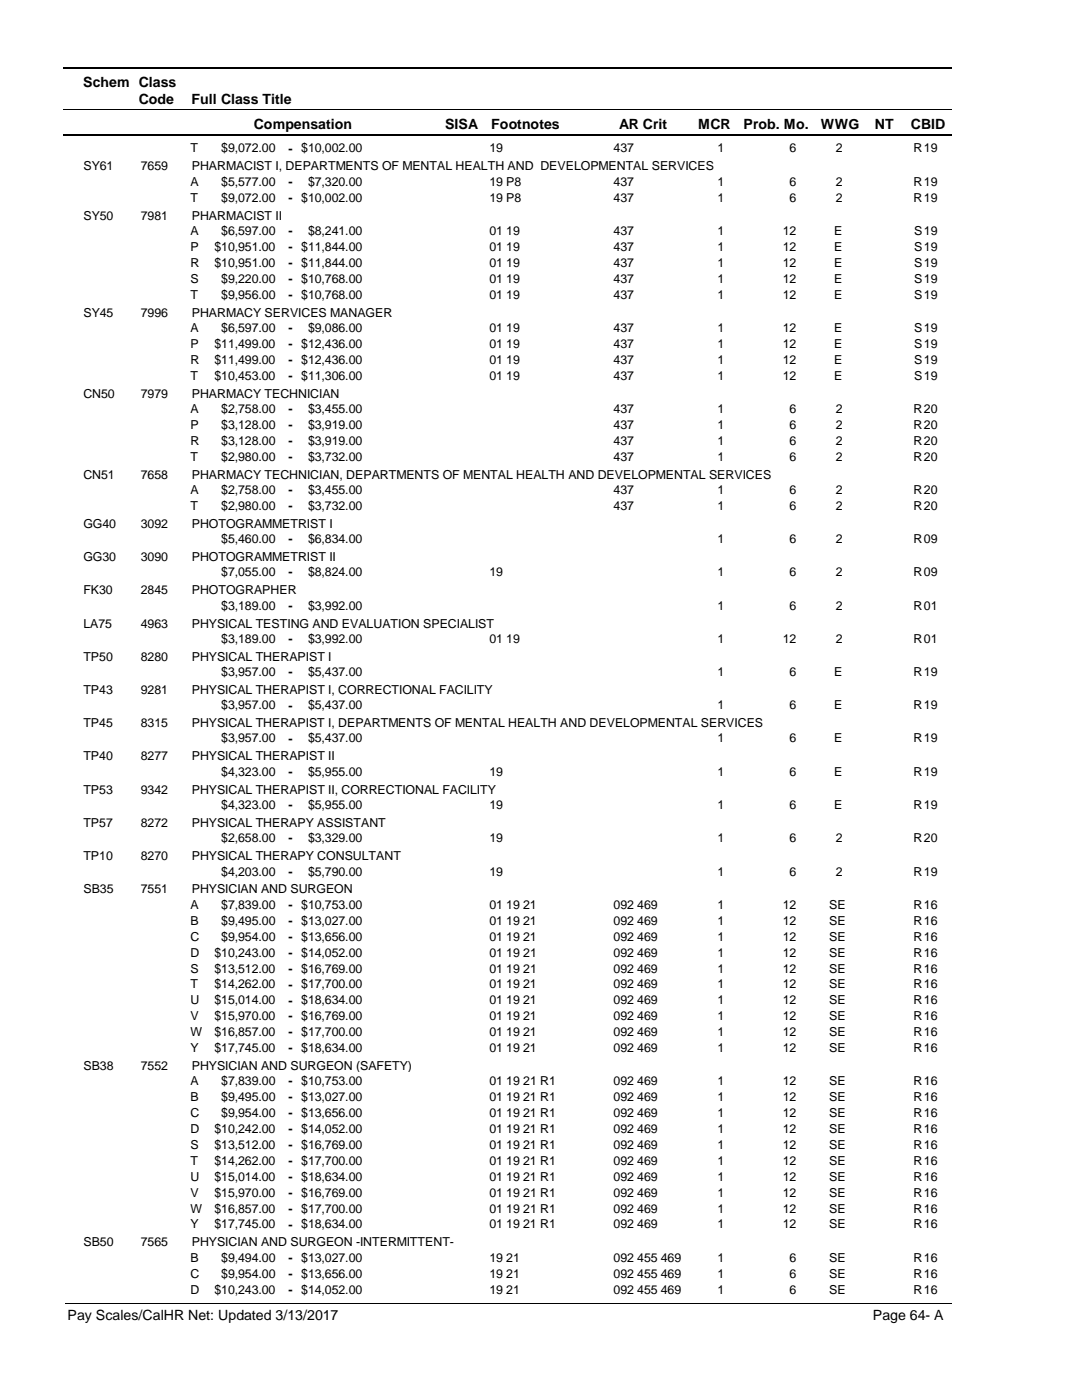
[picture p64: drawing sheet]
<svg xmlns="http://www.w3.org/2000/svg" width="216mm" height="279mm" viewBox="0 0 216 279" stroke-linecap="round" stroke-linejoin="round" font-family="sans-serif">
<defs><g id="words">
<g font-size="2.8">
<text x="16.6" y="17.3">Schem Class</text>
<text x="27.7" y="20.7">Code</text>
<text x="38.2" y="20.7">Full Class Title</text>
<text x="50.6" y="25.7">Compensation</text>
<text x="88.7" y="25.7">SISA</text>
<text x="98" y="25.7">Footnotes</text>
<text x="123.5" y="25.7">AR Crit</text>
<text x="139.2" y="25.7">MCR</text>
<text x="148.3" y="25.7">Prob. Mo.</text>
<text x="163.7" y="25.7">WWG</text>
<text x="174.5" y="25.7">NT</text>
<text x="181.6" y="25.7">CBID</text>
<text x="13.5" y="263.5">Pay Scales/CalHR Net: Updated 3/13/2017</text>
<text x="174.1" y="263.5">Page 64- A</text>
</g>
<g font-size="2.5">
<text x="16.6" y="34">SY61</text>
<text x="28.1" y="34">7659</text>
<text x="38" y="30.4">T</text>
<text x="38.2" y="34">PHARMACIST I, DEPARTMENTS OF MENTAL HEALTH AND DEVELOPMENTAL SERVICES</text>
<text x="44.1" y="30.4">$9,072.00</text>
<text x="57.5" y="30.5">-</text>
<text x="60.1" y="30.4">$10,002.00</text>
<text x="97.6" y="30.4">19</text>
<text x="122.4" y="30.4">437</text>
<text x="143.1" y="30.4">1</text>
<text x="157.5" y="30.4">6</text>
<text x="166.6" y="30.4">2</text>
<text x="182.2" y="30.4">R</text>
<text x="184.2" y="30.4">19</text>
<text x="38" y="37.1">A</text>
<text x="38" y="40.3">T</text>
<text x="44.1" y="37.1">$5,577.00</text>
<text x="44.1" y="40.3">$9,072.00</text>
<text x="57.5" y="37.1">-</text>
<text x="57.5" y="40.3">-</text>
<text x="60.1" y="40.3">$10,002.00</text>
<text x="61.4" y="37.1">$7,320.00</text>
<text x="97.6" y="37.1">19 P8</text>
<text x="97.6" y="40.3">19 P8</text>
<text x="122.4" y="37.1">437</text>
<text x="122.4" y="40.3">437</text>
<text x="143.1" y="37.1">1</text>
<text x="143.1" y="40.3">1</text>
<text x="157.5" y="37.1">6</text>
<text x="157.5" y="40.3">6</text>
<text x="166.6" y="37.1">2</text>
<text x="166.6" y="40.3">2</text>
<text x="182.2" y="37.1">R</text>
<text x="182.2" y="40.3">R</text>
<text x="184.2" y="37.1">19</text>
<text x="184.2" y="40.3">19</text>
<text x="16.6" y="43.8">SY50</text>
<text x="28.1" y="43.8">7981</text>
<text x="38" y="46.9">A</text>
<text x="38.2" y="43.8">PHARMACIST II</text>
<text x="44.1" y="46.9">$6,597.00</text>
<text x="57.5" y="46.9">-</text>
<text x="61.4" y="46.9">$8,241.00</text>
<text x="97.6" y="46.9">01 19</text>
<text x="122.4" y="46.9">437</text>
<text x="143.1" y="46.9">1</text>
<text x="156.1" y="46.9">12</text>
<text x="166.3" y="46.9">E</text>
<text x="182.3" y="46.9">S</text>
<text x="184.2" y="46.9">19</text>
<text x="38" y="50.1">P</text>
<text x="38" y="53.3">R</text>
<text x="42.8" y="50.1">$10,951.00</text>
<text x="42.8" y="53.3">$10,951.00</text>
<text x="57.5" y="50.1">-</text>
<text x="57.5" y="53.3">-</text>
<text x="60.1" y="50.1">$11,844.00</text>
<text x="60.1" y="53.3">$11,844.00</text>
<text x="97.6" y="50.1">01 19</text>
<text x="97.6" y="53.3">01 19</text>
<text x="122.4" y="50.1">437</text>
<text x="122.4" y="53.3">437</text>
<text x="143.1" y="50.1">1</text>
<text x="143.1" y="53.3">1</text>
<text x="156.1" y="50.1">12</text>
<text x="156.1" y="53.3">12</text>
<text x="166.3" y="50.1">E</text>
<text x="166.3" y="53.3">E</text>
<text x="182.3" y="50.1">S</text>
<text x="182.3" y="53.3">S</text>
<text x="184.2" y="50.1">19</text>
<text x="184.2" y="53.3">19</text>
<text x="38" y="56.4">S</text>
<text x="38" y="59.6">T</text>
<text x="44.1" y="56.4">$9,220.00</text>
<text x="44.1" y="59.6">$9,956.00</text>
<text x="57.5" y="56.5">-</text>
<text x="57.5" y="59.7">-</text>
<text x="60.1" y="56.4">$10,768.00</text>
<text x="60.1" y="59.6">$10,768.00</text>
<text x="97.6" y="56.4">01 19</text>
<text x="97.6" y="59.6">01 19</text>
<text x="122.4" y="56.4">437</text>
<text x="122.4" y="59.6">437</text>
<text x="143.1" y="56.4">1</text>
<text x="143.1" y="59.6">1</text>
<text x="156.1" y="56.4">12</text>
<text x="156.1" y="59.6">12</text>
<text x="166.3" y="56.4">E</text>
<text x="166.3" y="59.6">E</text>
<text x="182.3" y="56.4">S</text>
<text x="182.3" y="59.6">S</text>
<text x="184.2" y="56.4">19</text>
<text x="184.2" y="59.6">19</text>
<text x="16.6" y="63.2">SY45</text>
<text x="28.1" y="63.2">7996</text>
<text x="38.2" y="63.2">PHARMACY SERVICES MANAGER</text>
<text x="38" y="66.2">A</text>
<text x="38" y="69.4">P</text>
<text x="42.8" y="69.4">$11,499.00</text>
<text x="44.1" y="66.2">$6,597.00</text>
<text x="57.5" y="66.3">-</text>
<text x="57.5" y="69.4">-</text>
<text x="60.1" y="69.4">$12,436.00</text>
<text x="61.4" y="66.2">$9,086.00</text>
<text x="97.6" y="66.2">01 19</text>
<text x="97.6" y="69.4">01 19</text>
<text x="122.4" y="66.2">437</text>
<text x="122.4" y="69.4">437</text>
<text x="143.1" y="66.2">1</text>
<text x="143.1" y="69.4">1</text>
<text x="156.1" y="66.2">12</text>
<text x="156.1" y="69.4">12</text>
<text x="166.3" y="66.2">E</text>
<text x="166.3" y="69.4">E</text>
<text x="182.3" y="66.2">S</text>
<text x="182.3" y="69.4">S</text>
<text x="184.2" y="66.2">19</text>
<text x="184.2" y="69.4">19</text>
<text x="38" y="72.6">R</text>
<text x="38" y="75.8">T</text>
<text x="42.8" y="72.6">$11,499.00</text>
<text x="42.8" y="75.8">$10,453.00</text>
<text x="57.5" y="72.6">-</text>
<text x="57.5" y="75.8">-</text>
<text x="60.1" y="72.6">$12,436.00</text>
<text x="60.1" y="75.8">$11,306.00</text>
<text x="97.6" y="72.6">01 19</text>
<text x="97.6" y="75.8">01 19</text>
<text x="122.4" y="72.6">437</text>
<text x="122.4" y="75.8">437</text>
<text x="143.1" y="72.6">1</text>
<text x="143.1" y="75.8">1</text>
<text x="156.1" y="72.6">12</text>
<text x="156.1" y="75.8">12</text>
<text x="166.3" y="72.6">E</text>
<text x="166.3" y="75.8">E</text>
<text x="182.3" y="72.6">S</text>
<text x="182.3" y="75.8">S</text>
<text x="184.2" y="72.6">19</text>
<text x="184.2" y="75.8">19</text>
<text x="16.6" y="79.3">CN50</text>
<text x="28.1" y="79.3">7979</text>
<text x="38" y="82.4">A</text>
<text x="38.2" y="79.3">PHARMACY TECHNICIAN</text>
<text x="44.1" y="82.4">$2,758.00</text>
<text x="57.5" y="82.4">-</text>
<text x="61.4" y="82.4">$3,455.00</text>
<text x="122.4" y="82.4">437</text>
<text x="143.1" y="82.4">1</text>
<text x="157.5" y="82.4">6</text>
<text x="166.6" y="82.4">2</text>
<text x="182.2" y="82.4">R</text>
<text x="184.2" y="82.4">20</text>
<text x="38" y="85.6">P</text>
<text x="38" y="88.8">R</text>
<text x="44.1" y="85.6">$3,128.00</text>
<text x="44.1" y="88.8">$3,128.00</text>
<text x="57.5" y="85.6">-</text>
<text x="57.5" y="88.8">-</text>
<text x="61.4" y="85.6">$3,919.00</text>
<text x="61.4" y="88.8">$3,919.00</text>
<text x="122.4" y="85.6">437</text>
<text x="122.4" y="88.8">437</text>
<text x="143.1" y="85.6">1</text>
<text x="143.1" y="88.8">1</text>
<text x="157.5" y="85.6">6</text>
<text x="157.5" y="88.8">6</text>
<text x="166.6" y="85.6">2</text>
<text x="166.6" y="88.8">2</text>
<text x="182.2" y="85.6">R</text>
<text x="182.2" y="88.8">R</text>
<text x="184.2" y="85.6">20</text>
<text x="184.2" y="88.8">20</text>
<text x="16.6" y="95.5">CN51</text>
<text x="28.1" y="95.5">7658</text>
<text x="38" y="91.9">T</text>
<text x="38.2" y="95.5">PHARMACY TECHNICIAN, DEPARTMENTS OF MENTAL HEALTH AND DEVELOPMENTAL SERVICES</text>
<text x="44.1" y="91.9">$2,980.00</text>
<text x="57.5" y="92">-</text>
<text x="61.4" y="91.9">$3,732.00</text>
<text x="122.4" y="91.9">437</text>
<text x="143.1" y="91.9">1</text>
<text x="157.5" y="91.9">6</text>
<text x="166.6" y="91.9">2</text>
<text x="182.2" y="91.9">R</text>
<text x="184.2" y="91.9">20</text>
<text x="38" y="98.6">A</text>
<text x="38" y="101.8">T</text>
<text x="44.1" y="98.6">$2,758.00</text>
<text x="44.1" y="101.8">$2,980.00</text>
<text x="57.5" y="98.6">-</text>
<text x="57.5" y="101.8">-</text>
<text x="61.4" y="98.6">$3,455.00</text>
<text x="61.4" y="101.8">$3,732.00</text>
<text x="122.4" y="98.6">437</text>
<text x="122.4" y="101.8">437</text>
<text x="143.1" y="98.6">1</text>
<text x="143.1" y="101.8">1</text>
<text x="157.5" y="98.6">6</text>
<text x="157.5" y="101.8">6</text>
<text x="166.6" y="98.6">2</text>
<text x="166.6" y="101.8">2</text>
<text x="182.2" y="98.6">R</text>
<text x="182.2" y="101.8">R</text>
<text x="184.2" y="98.6">20</text>
<text x="184.2" y="101.8">20</text>
<text x="16.6" y="105.4">GG40</text>
<text x="28.1" y="105.4">3092</text>
<text x="38.2" y="105.4">PHOTOGRAMMETRIST I</text>
<text x="16.6" y="112">GG30</text>
<text x="28.1" y="112">3090</text>
<text x="38.2" y="112">PHOTOGRAMMETRIST II</text>
<text x="44.1" y="108.4">$5,460.00</text>
<text x="57.5" y="108.4">-</text>
<text x="61.4" y="108.4">$6,834.00</text>
<text x="143.1" y="108.4">1</text>
<text x="157.5" y="108.4">6</text>
<text x="166.6" y="108.4">2</text>
<text x="182.2" y="108.4">R</text>
<text x="184.2" y="108.4">09</text>
<text x="16.6" y="118.6">FK30</text>
<text x="28.1" y="118.6">2845</text>
<text x="38.2" y="118.6">PHOTOGRAPHER</text>
<text x="44.1" y="115">$7,055.00</text>
<text x="57.5" y="115.1">-</text>
<text x="61.4" y="115">$8,824.00</text>
<text x="97.6" y="115">19</text>
<text x="143.1" y="115">1</text>
<text x="157.5" y="115">6</text>
<text x="166.6" y="115">2</text>
<text x="182.2" y="115">R</text>
<text x="184.2" y="115">09</text>
<text x="16.6" y="125.3">LA75</text>
<text x="28.1" y="125.3">4963</text>
<text x="38.2" y="125.3">PHYSICAL TESTING AND EVALUATION SPECIALIST</text>
<text x="44.1" y="121.7">$3,189.00</text>
<text x="57.5" y="121.7">-</text>
<text x="61.4" y="121.7">$3,992.00</text>
<text x="143.1" y="121.7">1</text>
<text x="157.5" y="121.7">6</text>
<text x="166.6" y="121.7">2</text>
<text x="182.2" y="121.7">R</text>
<text x="184.2" y="121.7">01</text>
<text x="16.6" y="131.9">TP50</text>
<text x="28.1" y="131.9">8280</text>
<text x="38.2" y="131.9">PHYSICAL THERAPIST I</text>
<text x="44.1" y="128.3">$3,189.00</text>
<text x="57.5" y="128.3">-</text>
<text x="61.4" y="128.3">$3,992.00</text>
<text x="97.6" y="128.3">01 19</text>
<text x="143.1" y="128.3">1</text>
<text x="156.1" y="128.3">12</text>
<text x="166.6" y="128.3">2</text>
<text x="182.2" y="128.3">R</text>
<text x="184.2" y="128.3">01</text>
<text x="44.1" y="134.9">$3,957.00</text>
<text x="57.5" y="135">-</text>
<text x="61.4" y="134.9">$5,437.00</text>
<text x="143.1" y="134.9">1</text>
<text x="157.5" y="134.9">6</text>
<text x="166.3" y="134.9">E</text>
<text x="182.2" y="134.9">R</text>
<text x="184.2" y="134.9">19</text>
<text x="16.6" y="138.5">TP43</text>
<text x="28.1" y="138.5">9281</text>
<text x="38.2" y="138.5">PHYSICAL THERAPIST I, CORRECTIONAL FACILITY</text>
<text x="44.1" y="141.6">$3,957.00</text>
<text x="57.5" y="141.6">-</text>
<text x="61.4" y="141.6">$5,437.00</text>
<text x="143.1" y="141.6">1</text>
<text x="157.5" y="141.6">6</text>
<text x="166.3" y="141.6">E</text>
<text x="182.2" y="141.6">R</text>
<text x="184.2" y="141.6">19</text>
<text x="16.6" y="145.2">TP45</text>
<text x="28.1" y="145.2">8315</text>
<text x="38.2" y="145.2">PHYSICAL THERAPIST I, DEPARTMENTS OF MENTAL HEALTH AND DEVELOPMENTAL SERVICES</text>
<text x="44.1" y="148.2">$3,957.00</text>
<text x="57.5" y="148.2">-</text>
<text x="61.4" y="148.2">$5,437.00</text>
<text x="143.1" y="148.2">1</text>
<text x="157.5" y="148.2">6</text>
<text x="166.3" y="148.2">E</text>
<text x="182.2" y="148.2">R</text>
<text x="184.2" y="148.2">19</text>
<text x="16.6" y="151.8">TP40</text>
<text x="28.1" y="151.8">8277</text>
<text x="38.2" y="151.8">PHYSICAL THERAPIST II</text>
<text x="44.1" y="154.8">$4,323.00</text>
<text x="57.5" y="154.9">-</text>
<text x="61.4" y="154.8">$5,955.00</text>
<text x="97.6" y="154.8">19</text>
<text x="143.1" y="154.8">1</text>
<text x="157.5" y="154.8">6</text>
<text x="166.3" y="154.8">E</text>
<text x="182.2" y="154.8">R</text>
<text x="184.2" y="154.8">19</text>
<text x="16.6" y="158.4">TP53</text>
<text x="28.1" y="158.4">9342</text>
<text x="38.2" y="158.4">PHYSICAL THERAPIST II, CORRECTIONAL FACILITY</text>
<text x="44.1" y="161.5">$4,323.00</text>
<text x="57.5" y="161.5">-</text>
<text x="61.4" y="161.5">$5,955.00</text>
<text x="97.6" y="161.5">19</text>
<text x="143.1" y="161.5">1</text>
<text x="157.5" y="161.5">6</text>
<text x="166.3" y="161.5">E</text>
<text x="182.2" y="161.5">R</text>
<text x="184.2" y="161.5">19</text>
<text x="16.6" y="165.1">TP57</text>
<text x="28.1" y="165.1">8272</text>
<text x="38.2" y="165.1">PHYSICAL THERAPY ASSISTANT</text>
<text x="16.6" y="171.7">TP10</text>
<text x="28.1" y="171.7">8270</text>
<text x="38.2" y="171.7">PHYSICAL THERAPY CONSULTANT</text>
<text x="44.1" y="168.1">$2,658.00</text>
<text x="57.5" y="168.1">-</text>
<text x="61.4" y="168.1">$3,329.00</text>
<text x="97.6" y="168.1">19</text>
<text x="143.1" y="168.1">1</text>
<text x="157.5" y="168.1">6</text>
<text x="166.6" y="168.1">2</text>
<text x="182.2" y="168.1">R</text>
<text x="184.2" y="168.1">20</text>
<text x="16.6" y="178.3">SB35</text>
<text x="28.1" y="178.3">7551</text>
<text x="38.2" y="178.3">PHYSICIAN AND SURGEON</text>
<text x="44.1" y="174.8">$4,203.00</text>
<text x="57.5" y="174.8">-</text>
<text x="61.4" y="174.8">$5,790.00</text>
<text x="97.6" y="174.8">19</text>
<text x="143.1" y="174.8">1</text>
<text x="157.5" y="174.8">6</text>
<text x="166.6" y="174.8">2</text>
<text x="182.2" y="174.8">R</text>
<text x="184.2" y="174.8">19</text>
<text x="38" y="181.4">A</text>
<text x="38" y="184.6">B</text>
<text x="44.1" y="181.4">$7,839.00</text>
<text x="44.1" y="184.6">$9,495.00</text>
<text x="57.5" y="181.4">-</text>
<text x="57.5" y="184.6">-</text>
<text x="60.1" y="181.4">$10,753.00</text>
<text x="60.1" y="184.6">$13,027.00</text>
<text x="97.6" y="181.4">01 19 21</text>
<text x="97.6" y="184.6">01 19 21</text>
<text x="122.4" y="181.4">092 469</text>
<text x="122.4" y="184.6">092 469</text>
<text x="143.1" y="181.4">1</text>
<text x="143.1" y="184.6">1</text>
<text x="156.1" y="181.4">12</text>
<text x="156.1" y="184.6">12</text>
<text x="165.4" y="181.4">SE</text>
<text x="165.4" y="184.6">SE</text>
<text x="182.2" y="181.4">R</text>
<text x="182.2" y="184.6">R</text>
<text x="184.2" y="181.4">16</text>
<text x="184.2" y="184.6">16</text>
<text x="38" y="187.8">C</text>
<text x="38" y="190.9">D</text>
<text x="42.8" y="190.9">$10,243.00</text>
<text x="44.1" y="187.8">$9,954.00</text>
<text x="57.5" y="187.8">-</text>
<text x="57.5" y="191">-</text>
<text x="60.1" y="187.8">$13,656.00</text>
<text x="60.1" y="190.9">$14,052.00</text>
<text x="97.6" y="187.8">01 19 21</text>
<text x="97.6" y="190.9">01 19 21</text>
<text x="122.4" y="187.8">092 469</text>
<text x="122.4" y="190.9">092 469</text>
<text x="143.1" y="187.8">1</text>
<text x="143.1" y="190.9">1</text>
<text x="156.1" y="187.8">12</text>
<text x="156.1" y="190.9">12</text>
<text x="165.4" y="187.8">SE</text>
<text x="165.4" y="190.9">SE</text>
<text x="182.2" y="187.8">R</text>
<text x="182.2" y="190.9">R</text>
<text x="184.2" y="187.8">16</text>
<text x="184.2" y="190.9">16</text>
<text x="38" y="194.1">S</text>
<text x="38" y="197.3">T</text>
<text x="42.8" y="194.1">$13,512.00</text>
<text x="42.8" y="197.3">$14,262.00</text>
<text x="57.5" y="194.1">-</text>
<text x="57.5" y="197.3">-</text>
<text x="60.1" y="194.1">$16,769.00</text>
<text x="60.1" y="197.3">$17,700.00</text>
<text x="97.6" y="194.1">01 19 21</text>
<text x="97.6" y="197.3">01 19 21</text>
<text x="122.4" y="194.1">092 469</text>
<text x="122.4" y="197.3">092 469</text>
<text x="143.1" y="194.1">1</text>
<text x="143.1" y="197.3">1</text>
<text x="156.1" y="194.1">12</text>
<text x="156.1" y="197.3">12</text>
<text x="165.4" y="194.1">SE</text>
<text x="165.4" y="197.3">SE</text>
<text x="182.2" y="194.1">R</text>
<text x="182.2" y="197.3">R</text>
<text x="184.2" y="194.1">16</text>
<text x="184.2" y="197.3">16</text>
<text x="38" y="200.5">U</text>
<text x="38" y="203.6">V</text>
<text x="42.8" y="200.5">$15,014.00</text>
<text x="42.8" y="203.6">$15,970.00</text>
<text x="57.5" y="200.5">-</text>
<text x="57.5" y="203.7">-</text>
<text x="60.1" y="200.5">$18,634.00</text>
<text x="60.1" y="203.6">$16,769.00</text>
<text x="97.6" y="200.5">01 19 21</text>
<text x="97.6" y="203.6">01 19 21</text>
<text x="122.4" y="200.5">092 469</text>
<text x="122.4" y="203.6">092 469</text>
<text x="143.1" y="200.5">1</text>
<text x="143.1" y="203.6">1</text>
<text x="156.1" y="200.5">12</text>
<text x="156.1" y="203.6">12</text>
<text x="165.4" y="200.5">SE</text>
<text x="165.4" y="203.6">SE</text>
<text x="182.2" y="200.5">R</text>
<text x="182.2" y="203.6">R</text>
<text x="184.2" y="200.5">16</text>
<text x="184.2" y="203.6">16</text>
<text x="38" y="206.8">W</text>
<text x="38" y="210">Y</text>
<text x="42.8" y="206.8">$16,857.00</text>
<text x="42.8" y="210">$17,745.00</text>
<text x="57.5" y="206.8">-</text>
<text x="60.1" y="206.8">$17,700.00</text>
<text x="60.1" y="210">$18,634.00</text>
<text x="97.6" y="206.8">01 19 21</text>
<text x="97.6" y="210">01 19 21</text>
<text x="122.4" y="206.8">092 469</text>
<text x="122.4" y="210">092 469</text>
<text x="143.1" y="206.8">1</text>
<text x="143.1" y="210">1</text>
<text x="156.1" y="206.8">12</text>
<text x="156.1" y="210">12</text>
<text x="165.4" y="206.8">SE</text>
<text x="165.4" y="210">SE</text>
<text x="182.2" y="206.8">R</text>
<text x="182.2" y="210">R</text>
<text x="184.2" y="206.8">16</text>
<text x="184.2" y="210">16</text>
<text x="16.6" y="213.6">SB38</text>
<text x="28.1" y="213.6">7552</text>
<text x="38.2" y="213.6">PHYSICIAN AND SURGEON (SAFETY)</text>
<text x="57.5" y="210">-</text>
<text x="38" y="216.6">A</text>
<text x="38" y="219.8">B</text>
<text x="44.1" y="216.6">$7,839.00</text>
<text x="44.1" y="219.8">$9,495.00</text>
<text x="57.5" y="216.6">-</text>
<text x="57.5" y="219.8">-</text>
<text x="60.1" y="216.6">$10,753.00</text>
<text x="60.1" y="219.8">$13,027.00</text>
<text x="97.6" y="216.6">01 19 21 R1</text>
<text x="97.6" y="219.8">01 19 21 R1</text>
<text x="122.4" y="216.6">092 469</text>
<text x="122.4" y="219.8">092 469</text>
<text x="143.1" y="216.6">1</text>
<text x="143.1" y="219.8">1</text>
<text x="156.1" y="216.6">12</text>
<text x="156.1" y="219.8">12</text>
<text x="165.4" y="216.6">SE</text>
<text x="165.4" y="219.8">SE</text>
<text x="182.2" y="216.6">R</text>
<text x="182.2" y="219.8">R</text>
<text x="184.2" y="216.6">16</text>
<text x="184.2" y="219.8">16</text>
<text x="38" y="222.9">C</text>
<text x="38" y="226.1">D</text>
<text x="42.8" y="226.1">$10,242.00</text>
<text x="44.1" y="222.9">$9,954.00</text>
<text x="57.5" y="223">-</text>
<text x="57.5" y="226.2">-</text>
<text x="60.1" y="222.9">$13,656.00</text>
<text x="60.1" y="226.1">$14,052.00</text>
<text x="97.6" y="222.9">01 19 21 R1</text>
<text x="97.6" y="226.1">01 19 21 R1</text>
<text x="122.4" y="222.9">092 469</text>
<text x="122.4" y="226.1">092 469</text>
<text x="143.1" y="222.9">1</text>
<text x="143.1" y="226.1">1</text>
<text x="156.1" y="222.9">12</text>
<text x="156.1" y="226.1">12</text>
<text x="165.4" y="222.9">SE</text>
<text x="165.4" y="226.1">SE</text>
<text x="182.2" y="222.9">R</text>
<text x="182.2" y="226.1">R</text>
<text x="184.2" y="222.9">16</text>
<text x="184.2" y="226.1">16</text>
<text x="38" y="229.3">S</text>
<text x="38" y="232.5">T</text>
<text x="42.8" y="229.3">$13,512.00</text>
<text x="42.8" y="232.5">$14,262.00</text>
<text x="57.5" y="229.3">-</text>
<text x="57.5" y="232.5">-</text>
<text x="60.1" y="229.3">$16,769.00</text>
<text x="60.1" y="232.5">$17,700.00</text>
<text x="97.6" y="229.3">01 19 21 R1</text>
<text x="97.6" y="232.5">01 19 21 R1</text>
<text x="122.4" y="229.3">092 469</text>
<text x="122.4" y="232.5">092 469</text>
<text x="143.1" y="229.3">1</text>
<text x="143.1" y="232.5">1</text>
<text x="156.1" y="229.3">12</text>
<text x="156.1" y="232.5">12</text>
<text x="165.4" y="229.3">SE</text>
<text x="165.4" y="232.5">SE</text>
<text x="182.2" y="229.3">R</text>
<text x="182.2" y="232.5">R</text>
<text x="184.2" y="229.3">16</text>
<text x="184.2" y="232.5">16</text>
<text x="38" y="235.7">U</text>
<text x="38" y="238.8">V</text>
<text x="42.8" y="235.7">$15,014.00</text>
<text x="42.8" y="238.8">$15,970.00</text>
<text x="57.5" y="235.7">-</text>
<text x="57.5" y="238.9">-</text>
<text x="60.1" y="235.7">$18,634.00</text>
<text x="60.1" y="238.8">$16,769.00</text>
<text x="97.6" y="235.7">01 19 21 R1</text>
<text x="97.6" y="238.8">01 19 21 R1</text>
<text x="122.4" y="235.7">092 469</text>
<text x="122.4" y="238.8">092 469</text>
<text x="143.1" y="235.7">1</text>
<text x="143.1" y="238.8">1</text>
<text x="156.1" y="235.7">12</text>
<text x="156.1" y="238.8">12</text>
<text x="165.4" y="235.7">SE</text>
<text x="165.4" y="238.8">SE</text>
<text x="182.2" y="235.7">R</text>
<text x="182.2" y="238.8">R</text>
<text x="184.2" y="235.7">16</text>
<text x="184.2" y="238.8">16</text>
<text x="38" y="242">W</text>
<text x="38" y="245.2">Y</text>
<text x="42.8" y="242">$16,857.00</text>
<text x="42.8" y="245.2">$17,745.00</text>
<text x="57.5" y="242">-</text>
<text x="57.5" y="245.2">-</text>
<text x="60.1" y="242">$17,700.00</text>
<text x="60.1" y="245.2">$18,634.00</text>
<text x="97.6" y="242">01 19 21 R1</text>
<text x="97.6" y="245.2">01 19 21 R1</text>
<text x="122.4" y="242">092 469</text>
<text x="122.4" y="245.2">092 469</text>
<text x="143.1" y="242">1</text>
<text x="143.1" y="245.2">1</text>
<text x="156.1" y="242">12</text>
<text x="156.1" y="245.2">12</text>
<text x="165.4" y="242">SE</text>
<text x="165.4" y="245.2">SE</text>
<text x="182.2" y="242">R</text>
<text x="182.2" y="245.2">R</text>
<text x="184.2" y="242">16</text>
<text x="184.2" y="245.2">16</text>
<text x="16.6" y="248.8">SB50</text>
<text x="28.1" y="248.8">7565</text>
<text x="38" y="251.8">B</text>
<text x="38.2" y="248.8">PHYSICIAN AND SURGEON -INTERMITTENT-</text>
<text x="44.1" y="251.8">$9,494.00</text>
<text x="57.5" y="251.9">-</text>
<text x="60.1" y="251.8">$13,027.00</text>
<text x="97.6" y="251.8">19 21</text>
<text x="122.4" y="251.8">092 455 469</text>
<text x="143.1" y="251.8">1</text>
<text x="157.5" y="251.8">6</text>
<text x="165.4" y="251.8">SE</text>
<text x="182.2" y="251.8">R</text>
<text x="184.2" y="251.8">16</text>
<text x="38" y="255">C</text>
<text x="44.1" y="255">$9,954.00</text>
<text x="57.5" y="255.1">-</text>
<text x="60.1" y="255">$13,656.00</text>
<text x="97.6" y="255">19 21</text>
<text x="122.4" y="255">092 455 469</text>
<text x="143.1" y="255">1</text>
<text x="157.5" y="255">6</text>
<text x="165.4" y="255">SE</text>
<text x="182.2" y="255">R</text>
<text x="184.2" y="255">16</text>
<text x="38" y="258.2">D</text>
<text x="42.8" y="258.2">$10,243.00</text>
<text x="57.5" y="258.2">-</text>
<text x="60.1" y="258.2">$14,052.00</text>
<text x="97.6" y="258.2">19 21</text>
<text x="122.4" y="258.2">092 455 469</text>
<text x="143.1" y="258.2">1</text>
<text x="157.5" y="258.2">6</text>
<text x="165.4" y="258.2">SE</text>
<text x="182.2" y="258.2">R</text>
<text x="184.2" y="258.2">16</text>
</g>
</g></defs>
<path d="M12.7 13.5h177.1" fill="none" stroke="#000" stroke-width=".36"/>
<path d="M12.7 21.9h177.1" fill="none" stroke="#000" stroke-width=".2"/>
<path d="M12.7 27h177.1" fill="none" stroke="#000" stroke-width=".35"/>
<g fill="#fff">
<path d="M40.4 27.8h16.2v3h-16.2z" fill-rule="evenodd"/>
<path d="M183.9 27.8h4.1v3h-4.1z" fill-rule="evenodd"/>
<path d="M40.4 34.5h16.2v3h-16.2z" fill-rule="evenodd"/>
<path d="M183.9 34.5h4.1v3h-4.1z" fill-rule="evenodd"/>
<path d="M40.4 37.7h16.2v2.9h-16.2z" fill-rule="evenodd"/>
<path d="M183.9 37.7h4.1v2.9h-4.1z" fill-rule="evenodd"/>
<path d="M40.4 44.3h16.2v3h-16.2z" fill-rule="evenodd"/>
<path d="M183.9 44.3h4.1v3h-4.1z" fill-rule="evenodd"/>
<path d="M40.4 47.5h16.2v3h-16.2z" fill-rule="evenodd"/>
<path d="M183.9 47.5h4.1v3h-4.1z" fill-rule="evenodd"/>
<path d="M40.4 50.6h16.2v3h-16.2z" fill-rule="evenodd"/>
<path d="M183.9 50.6h4.1v3h-4.1z" fill-rule="evenodd"/>
<path d="M40.4 53.8h16.2v3h-16.2z" fill-rule="evenodd"/>
<path d="M183.9 53.8h4.1v3h-4.1z" fill-rule="evenodd"/>
<path d="M40.4 57h16.2v3h-16.2z" fill-rule="evenodd"/>
<path d="M183.9 57h4.1v3h-4.1z" fill-rule="evenodd"/>
<path d="M40.4 63.6h16.2v3h-16.2z" fill-rule="evenodd"/>
<path d="M183.9 63.6h4.1v3h-4.1z" fill-rule="evenodd"/>
<path d="M40.4 66.8h16.2v3h-16.2z" fill-rule="evenodd"/>
<path d="M183.9 66.8h4.1v3h-4.1z" fill-rule="evenodd"/>
<path d="M40.4 70h16.2v2.9h-16.2z" fill-rule="evenodd"/>
<path d="M183.9 70h4.1v2.9h-4.1z" fill-rule="evenodd"/>
<path d="M40.4 73.1h16.2v3h-16.2z" fill-rule="evenodd"/>
<path d="M183.9 73.1h4.1v3h-4.1z" fill-rule="evenodd"/>
<path d="M40.4 79.8h16.2v3h-16.2z" fill-rule="evenodd"/>
<path d="M183.9 79.8h4.1v3h-4.1z" fill-rule="evenodd"/>
<path d="M40.4 83h16.2v3h-16.2z" fill-rule="evenodd"/>
<path d="M183.9 83h4.1v3h-4.1z" fill-rule="evenodd"/>
<path d="M40.4 86.2h16.2v2.9h-16.2z" fill-rule="evenodd"/>
<path d="M183.9 86.2h4.1v2.9h-4.1z" fill-rule="evenodd"/>
<path d="M40.4 89.3h16.2v3h-16.2z" fill-rule="evenodd"/>
<path d="M183.9 89.3h4.1v3h-4.1z" fill-rule="evenodd"/>
<path d="M40.4 96h16.2v3h-16.2z" fill-rule="evenodd"/>
<path d="M183.9 96h4.1v3h-4.1z" fill-rule="evenodd"/>
<path d="M40.4 99.2h16.2v2.9h-16.2z" fill-rule="evenodd"/>
<path d="M183.9 99.2h4.1v2.9h-4.1z" fill-rule="evenodd"/>
<path d="M40.4 105.8h16.2v2.9h-16.2z" fill-rule="evenodd"/>
<path d="M183.9 105.8h4.1v2.9h-4.1z" fill-rule="evenodd"/>
<path d="M40.4 112.4h16.2v3h-16.2z" fill-rule="evenodd"/>
<path d="M183.9 112.4h4.1v3h-4.1z" fill-rule="evenodd"/>
<path d="M40.4 119.1h16.2v2.9h-16.2z" fill-rule="evenodd"/>
<path d="M183.9 119.1h4.1v2.9h-4.1z" fill-rule="evenodd"/>
<path d="M40.4 125.7h16.2v2.9h-16.2z" fill-rule="evenodd"/>
<path d="M183.9 125.7h4.1v2.9h-4.1z" fill-rule="evenodd"/>
<path d="M40.4 132.3h16.2v3h-16.2z" fill-rule="evenodd"/>
<path d="M183.9 132.3h4.1v3h-4.1z" fill-rule="evenodd"/>
<path d="M40.4 139h16.2v3h-16.2z" fill-rule="evenodd"/>
<path d="M183.9 139h4.1v3h-4.1z" fill-rule="evenodd"/>
<path d="M40.4 145.6h16.2v3h-16.2z" fill-rule="evenodd"/>
<path d="M183.9 145.6h4.1v3h-4.1z" fill-rule="evenodd"/>
<path d="M40.4 152.2h16.2v3h-16.2z" fill-rule="evenodd"/>
<path d="M183.9 152.2h4.1v3h-4.1z" fill-rule="evenodd"/>
<path d="M40.4 158.9h16.2v3h-16.2z" fill-rule="evenodd"/>
<path d="M183.9 158.9h4.1v3h-4.1z" fill-rule="evenodd"/>
<path d="M40.4 165.5h16.2v3h-16.2z" fill-rule="evenodd"/>
<path d="M183.9 165.5h4.1v3h-4.1z" fill-rule="evenodd"/>
<path d="M40.4 172.1h16.2v3h-16.2z" fill-rule="evenodd"/>
<path d="M183.9 172.1h4.1v3h-4.1z" fill-rule="evenodd"/>
<path d="M40.4 178.8h16.2v3h-16.2z" fill-rule="evenodd"/>
<path d="M183.9 178.8h4.1v3h-4.1z" fill-rule="evenodd"/>
<path d="M40.4 182h16.2v2.9h-16.2z" fill-rule="evenodd"/>
<path d="M183.9 182h4.1v2.9h-4.1z" fill-rule="evenodd"/>
<path d="M40.4 185.1h16.2v3h-16.2z" fill-rule="evenodd"/>
<path d="M183.9 185.1h4.1v3h-4.1z" fill-rule="evenodd"/>
<path d="M40.4 188.3h16.2v3h-16.2z" fill-rule="evenodd"/>
<path d="M183.9 188.3h4.1v3h-4.1z" fill-rule="evenodd"/>
<path d="M40.4 191.5h16.2v3h-16.2z" fill-rule="evenodd"/>
<path d="M183.9 191.5h4.1v3h-4.1z" fill-rule="evenodd"/>
<path d="M40.4 194.7h16.2v3h-16.2z" fill-rule="evenodd"/>
<path d="M183.9 194.7h4.1v3h-4.1z" fill-rule="evenodd"/>
<path d="M40.4 197.8h16.2v3h-16.2z" fill-rule="evenodd"/>
<path d="M183.9 197.8h4.1v3h-4.1z" fill-rule="evenodd"/>
<path d="M40.4 201h16.2v3h-16.2z" fill-rule="evenodd"/>
<path d="M183.9 201h4.1v3h-4.1z" fill-rule="evenodd"/>
<path d="M40.4 204.2h16.2v3h-16.2z" fill-rule="evenodd"/>
<path d="M183.9 204.2h4.1v3h-4.1z" fill-rule="evenodd"/>
<path d="M40.4 207.4h16.2v3h-16.2z" fill-rule="evenodd"/>
<path d="M183.9 207.4h4.1v3h-4.1z" fill-rule="evenodd"/>
<path d="M40.4 214h16.2v3h-16.2z" fill-rule="evenodd"/>
<path d="M183.9 214h4.1v3h-4.1z" fill-rule="evenodd"/>
<path d="M40.4 217.2h16.2v2.9h-16.2z" fill-rule="evenodd"/>
<path d="M183.9 217.2h4.1v2.9h-4.1z" fill-rule="evenodd"/>
<path d="M40.4 220.3h16.2v3h-16.2z" fill-rule="evenodd"/>
<path d="M183.9 220.3h4.1v3h-4.1z" fill-rule="evenodd"/>
<path d="M40.4 223.5h16.2v3h-16.2z" fill-rule="evenodd"/>
<path d="M183.9 223.5h4.1v3h-4.1z" fill-rule="evenodd"/>
<path d="M40.4 226.7h16.2v3h-16.2z" fill-rule="evenodd"/>
<path d="M183.9 226.7h4.1v3h-4.1z" fill-rule="evenodd"/>
<path d="M40.4 229.9h16.2v3h-16.2z" fill-rule="evenodd"/>
<path d="M183.9 229.9h4.1v3h-4.1z" fill-rule="evenodd"/>
<path d="M40.4 233h16.2v3h-16.2z" fill-rule="evenodd"/>
<path d="M183.9 233h4.1v3h-4.1z" fill-rule="evenodd"/>
<path d="M40.4 236.2h16.2v3h-16.2z" fill-rule="evenodd"/>
<path d="M183.9 236.2h4.1v3h-4.1z" fill-rule="evenodd"/>
<path d="M40.4 239.4h16.2v3h-16.2z" fill-rule="evenodd"/>
<path d="M183.9 239.4h4.1v3h-4.1z" fill-rule="evenodd"/>
<path d="M40.4 242.6h16.2v3h-16.2z" fill-rule="evenodd"/>
<path d="M183.9 242.6h4.1v3h-4.1z" fill-rule="evenodd"/>
<path d="M40.4 249.2h16.2v3h-16.2z" fill-rule="evenodd"/>
<path d="M183.9 249.2h4.1v3h-4.1z" fill-rule="evenodd"/>
<path d="M40.4 252.4h16.2v3h-16.2z" fill-rule="evenodd"/>
<path d="M183.9 252.4h4.1v3h-4.1z" fill-rule="evenodd"/>
<path d="M40.4 255.6h16.2v3h-16.2z" fill-rule="evenodd"/>
<path d="M183.9 255.6h4.1v3h-4.1z" fill-rule="evenodd"/>
</g>
<path d="M13.1 260.1h176.7" fill="none" stroke="#000" stroke-width=".2"/>
<use href="#words"/>
</svg>
